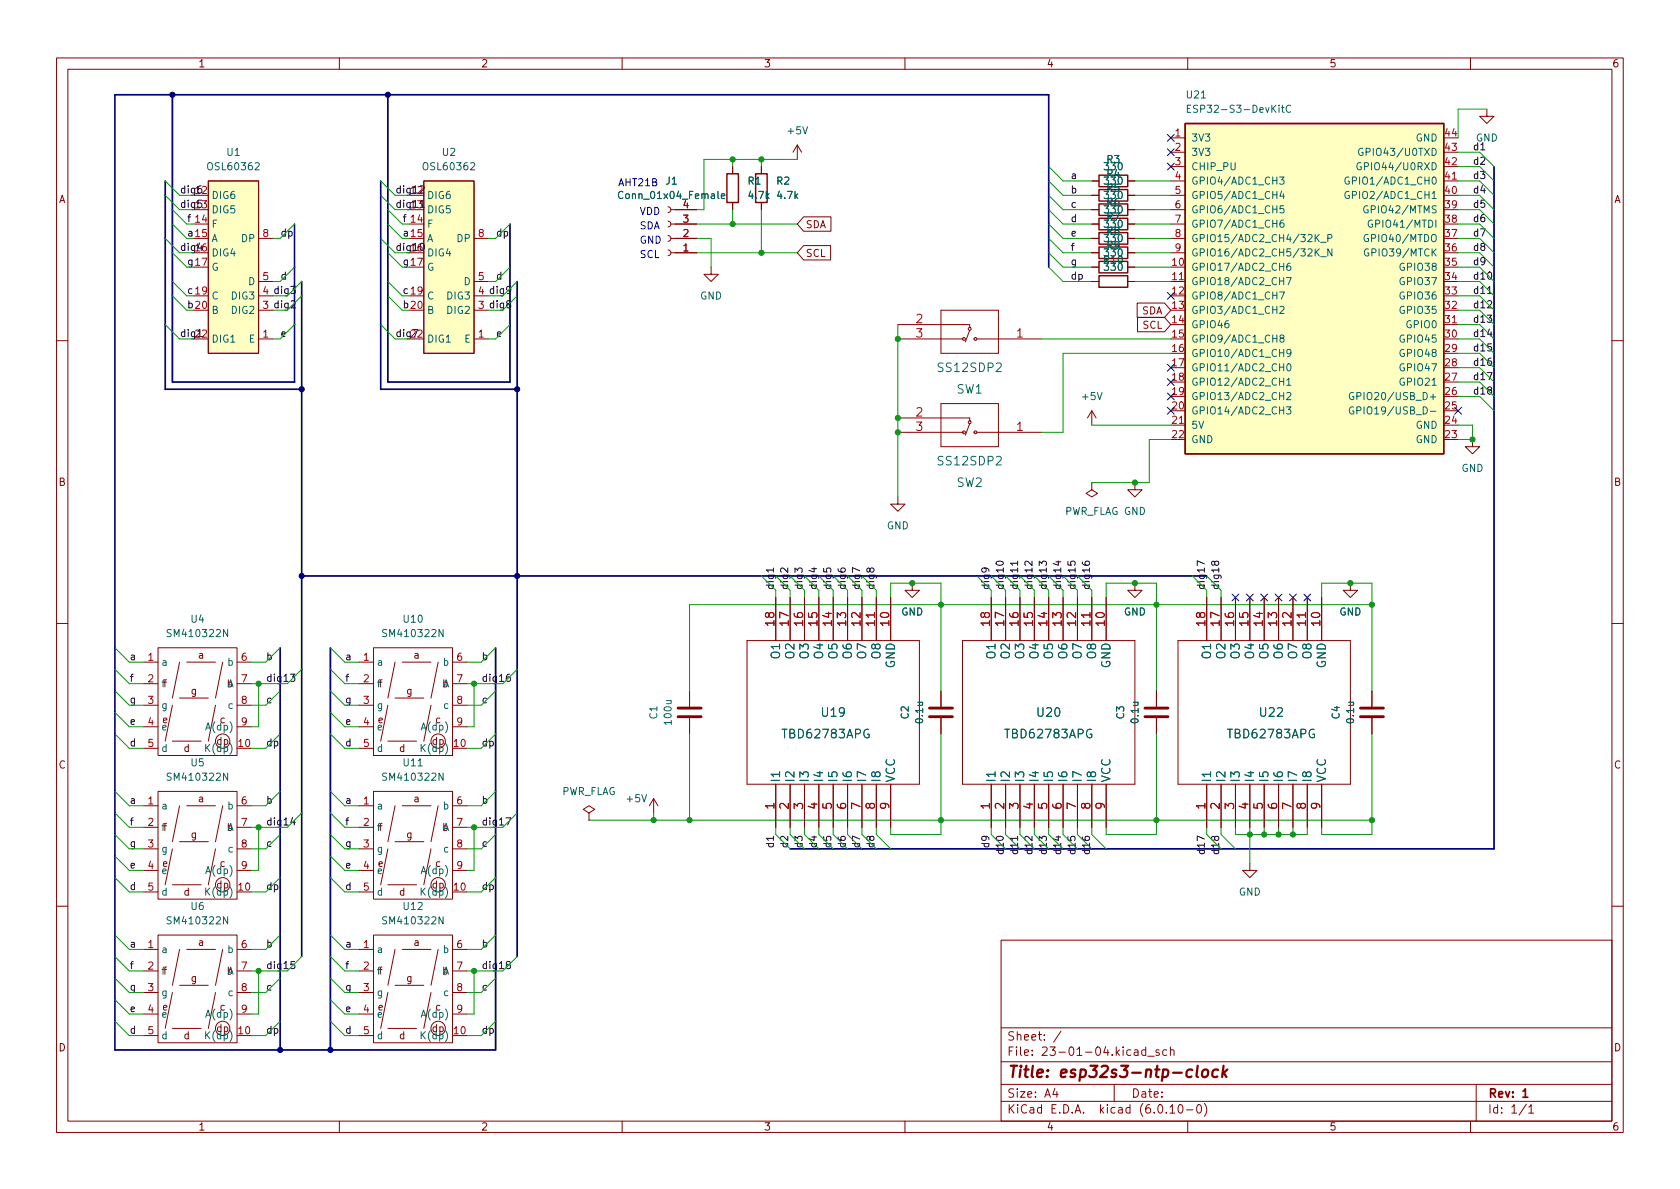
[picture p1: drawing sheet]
<svg xmlns="http://www.w3.org/2000/svg" width="297mm" height="210mm" viewBox="0 0 297 210" stroke-linecap="round" stroke-linejoin="round" font-family="sans-serif">
<defs><g id="words">
<text font-size="2.8" fill="#840000" x="178" y="190.6">Title: esp32s3-ntp-clock</text>
<g font-size="2.1" fill="#a90000">
<text x="162" y="57.1">2</text>
<text x="162" y="59.7">3</text>
<text x="179.8" y="59.7">1</text>
<text x="162" y="73.7">2</text>
<text x="162" y="76.2">3</text>
<text x="179.8" y="76.2">1</text>
<text x="136.9" y="110.6" transform="rotate(-90 136.9 110.6)">18</text>
<text x="139.4" y="110.6" transform="rotate(-90 139.4 110.6)">17</text>
<text x="142" y="110.6" transform="rotate(-90 142 110.6)">16</text>
<text x="144.5" y="110.6" transform="rotate(-90 144.5 110.6)">15</text>
<text x="147.1" y="110.6" transform="rotate(-90 147.1 110.6)">14</text>
<text x="149.6" y="110.6" transform="rotate(-90 149.6 110.6)">13</text>
<text x="152.1" y="110.6" transform="rotate(-90 152.1 110.6)">12</text>
<text x="154.7" y="110.6" transform="rotate(-90 154.7 110.6)">11</text>
<text x="157.2" y="110.6" transform="rotate(-90 157.2 110.6)">10</text>
<text x="175" y="110.6" transform="rotate(-90 175 110.6)">18</text>
<text x="177.5" y="110.6" transform="rotate(-90 177.5 110.6)">17</text>
<text x="180.1" y="110.6" transform="rotate(-90 180.1 110.6)">16</text>
<text x="182.6" y="110.6" transform="rotate(-90 182.6 110.6)">15</text>
<text x="185.2" y="110.6" transform="rotate(-90 185.2 110.6)">14</text>
<text x="187.7" y="110.6" transform="rotate(-90 187.7 110.6)">13</text>
<text x="190.2" y="110.6" transform="rotate(-90 190.2 110.6)">12</text>
<text x="192.8" y="110.6" transform="rotate(-90 192.8 110.6)">11</text>
<text x="195.3" y="110.6" transform="rotate(-90 195.3 110.6)">10</text>
<text x="213.1" y="110.6" transform="rotate(-90 213.1 110.6)">18</text>
<text x="215.6" y="110.6" transform="rotate(-90 215.6 110.6)">17</text>
<text x="218.2" y="110.6" transform="rotate(-90 218.2 110.6)">16</text>
<text x="220.7" y="110.6" transform="rotate(-90 220.7 110.6)">15</text>
<text x="223.3" y="110.6" transform="rotate(-90 223.3 110.6)">14</text>
<text x="225.8" y="110.6" transform="rotate(-90 225.8 110.6)">13</text>
<text x="228.3" y="110.6" transform="rotate(-90 228.3 110.6)">12</text>
<text x="230.9" y="110.6" transform="rotate(-90 230.9 110.6)">11</text>
<text x="233.4" y="110.6" transform="rotate(-90 233.4 110.6)">10</text>
<text x="136.9" y="143.1" transform="rotate(-90 136.9 143.1)">1</text>
<text x="139.4" y="143.1" transform="rotate(-90 139.4 143.1)">2</text>
<text x="142" y="143.1" transform="rotate(-90 142 143.1)">3</text>
<text x="144.5" y="143.1" transform="rotate(-90 144.5 143.1)">4</text>
<text x="147.1" y="143.1" transform="rotate(-90 147.1 143.1)">5</text>
<text x="149.6" y="143.1" transform="rotate(-90 149.6 143.1)">6</text>
<text x="152.1" y="143.1" transform="rotate(-90 152.1 143.1)">7</text>
<text x="154.7" y="143.1" transform="rotate(-90 154.7 143.1)">8</text>
<text x="157.2" y="143.1" transform="rotate(-90 157.2 143.1)">9</text>
<text x="175" y="143.1" transform="rotate(-90 175 143.1)">1</text>
<text x="177.5" y="143.1" transform="rotate(-90 177.5 143.1)">2</text>
<text x="180.1" y="143.1" transform="rotate(-90 180.1 143.1)">3</text>
<text x="182.6" y="143.1" transform="rotate(-90 182.6 143.1)">4</text>
<text x="185.2" y="143.1" transform="rotate(-90 185.2 143.1)">5</text>
<text x="187.7" y="143.1" transform="rotate(-90 187.7 143.1)">6</text>
<text x="190.2" y="143.1" transform="rotate(-90 190.2 143.1)">7</text>
<text x="192.8" y="143.1" transform="rotate(-90 192.8 143.1)">8</text>
<text x="195.3" y="143.1" transform="rotate(-90 195.3 143.1)">9</text>
<text x="213.1" y="143.1" transform="rotate(-90 213.1 143.1)">1</text>
<text x="215.6" y="143.1" transform="rotate(-90 215.6 143.1)">2</text>
<text x="218.2" y="143.1" transform="rotate(-90 218.2 143.1)">3</text>
<text x="220.7" y="143.1" transform="rotate(-90 220.7 143.1)">4</text>
<text x="223.3" y="143.1" transform="rotate(-90 223.3 143.1)">5</text>
<text x="225.8" y="143.1" transform="rotate(-90 225.8 143.1)">6</text>
<text x="228.3" y="143.1" transform="rotate(-90 228.3 143.1)">7</text>
<text x="230.9" y="143.1" transform="rotate(-90 230.9 143.1)">8</text>
<text x="233.4" y="143.1" transform="rotate(-90 233.4 143.1)">9</text>
</g>
<g font-size="2.1" fill="#006464">
<text x="166.1" y="65.8">SS12SDP2</text>
<text x="169.2" y="69.6">SW1</text>
<text x="166.1" y="82.3">SS12SDP2</text>
<text x="169.2" y="86.1">SW2</text>
<text x="137.9" y="116.3" transform="rotate(-90 137.9 116.3)">O1</text>
<text x="140.4" y="116.3" transform="rotate(-90 140.4 116.3)">O2</text>
<text x="143" y="116.3" transform="rotate(-90 143 116.3)">O3</text>
<text x="145.5" y="116.3" transform="rotate(-90 145.5 116.3)">O4</text>
<text x="148.1" y="116.3" transform="rotate(-90 148.1 116.3)">O5</text>
<text x="150.6" y="116.3" transform="rotate(-90 150.6 116.3)">O6</text>
<text x="153.1" y="116.3" transform="rotate(-90 153.1 116.3)">O7</text>
<text x="155.7" y="116.3" transform="rotate(-90 155.7 116.3)">O8</text>
<text x="158.2" y="118.2" transform="rotate(-90 158.2 118.2)">GND</text>
<text x="176" y="116.3" transform="rotate(-90 176 116.3)">O1</text>
<text x="178.5" y="116.3" transform="rotate(-90 178.5 116.3)">O2</text>
<text x="181.1" y="116.3" transform="rotate(-90 181.1 116.3)">O3</text>
<text x="183.6" y="116.3" transform="rotate(-90 183.6 116.3)">O4</text>
<text x="186.2" y="116.3" transform="rotate(-90 186.2 116.3)">O5</text>
<text x="188.7" y="116.3" transform="rotate(-90 188.7 116.3)">O6</text>
<text x="191.2" y="116.3" transform="rotate(-90 191.2 116.3)">O7</text>
<text x="193.8" y="116.3" transform="rotate(-90 193.8 116.3)">O8</text>
<text x="196.3" y="118.2" transform="rotate(-90 196.3 118.2)">GND</text>
<text x="214.1" y="116.3" transform="rotate(-90 214.1 116.3)">O1</text>
<text x="216.6" y="116.3" transform="rotate(-90 216.6 116.3)">O2</text>
<text x="219.2" y="116.3" transform="rotate(-90 219.2 116.3)">O3</text>
<text x="221.7" y="116.3" transform="rotate(-90 221.7 116.3)">O4</text>
<text x="224.3" y="116.3" transform="rotate(-90 224.3 116.3)">O5</text>
<text x="226.8" y="116.3" transform="rotate(-90 226.8 116.3)">O6</text>
<text x="229.3" y="116.3" transform="rotate(-90 229.3 116.3)">O7</text>
<text x="231.9" y="116.3" transform="rotate(-90 231.9 116.3)">O8</text>
<text x="234.4" y="118.2" transform="rotate(-90 234.4 118.2)">GND</text>
<text x="138.6" y="130.6">TBD62783APG</text>
<text x="145.4" y="126.7">U19</text>
<text x="178" y="130.6">TBD62783APG</text>
<text x="183.5" y="126.7">U20</text>
<text x="217.4" y="130.6">TBD62783APG</text>
<text x="222.8" y="126.7">U22</text>
<text x="137.9" y="138.4" transform="rotate(-90 137.9 138.4)">I1</text>
<text x="140.4" y="138.4" transform="rotate(-90 140.4 138.4)">I2</text>
<text x="143" y="138.4" transform="rotate(-90 143 138.4)">I3</text>
<text x="145.5" y="138.4" transform="rotate(-90 145.5 138.4)">I4</text>
<text x="148.1" y="138.4" transform="rotate(-90 148.1 138.4)">I5</text>
<text x="150.6" y="138.4" transform="rotate(-90 150.6 138.4)">I6</text>
<text x="153.1" y="138.4" transform="rotate(-90 153.1 138.4)">I7</text>
<text x="155.7" y="138.4" transform="rotate(-90 155.7 138.4)">I8</text>
<text x="158.2" y="138.4" transform="rotate(-90 158.2 138.4)">VCC</text>
<text x="176" y="138.4" transform="rotate(-90 176 138.4)">I1</text>
<text x="178.5" y="138.4" transform="rotate(-90 178.5 138.4)">I2</text>
<text x="181.1" y="138.4" transform="rotate(-90 181.1 138.4)">I3</text>
<text x="183.6" y="138.4" transform="rotate(-90 183.6 138.4)">I4</text>
<text x="186.2" y="138.4" transform="rotate(-90 186.2 138.4)">I5</text>
<text x="188.7" y="138.4" transform="rotate(-90 188.7 138.4)">I6</text>
<text x="191.2" y="138.4" transform="rotate(-90 191.2 138.4)">I7</text>
<text x="193.8" y="138.4" transform="rotate(-90 193.8 138.4)">I8</text>
<text x="196.3" y="138.4" transform="rotate(-90 196.3 138.4)">VCC</text>
<text x="214.1" y="138.4" transform="rotate(-90 214.1 138.4)">I1</text>
<text x="216.6" y="138.4" transform="rotate(-90 216.6 138.4)">I2</text>
<text x="219.2" y="138.4" transform="rotate(-90 219.2 138.4)">I3</text>
<text x="221.7" y="138.4" transform="rotate(-90 221.7 138.4)">I4</text>
<text x="224.3" y="138.4" transform="rotate(-90 224.3 138.4)">I5</text>
<text x="226.8" y="138.4" transform="rotate(-90 226.8 138.4)">I6</text>
<text x="229.3" y="138.4" transform="rotate(-90 229.3 138.4)">I7</text>
<text x="231.9" y="138.4" transform="rotate(-90 231.9 138.4)">I8</text>
<text x="234.4" y="138.4" transform="rotate(-90 234.4 138.4)">VCC</text>
</g>
<g font-size="2.1" fill="#840000">
<text x="178" y="184">Sheet: /</text>
<text x="178" y="186.7">File: 23-01-04.kicad_sch</text>
<text x="178" y="196.9">KiCad E.D.A. kicad (6.0.10-0)</text>
<text x="178" y="194.1">Size: A4</text>
<text x="200" y="194.1">Date:</text>
<text x="263" y="194.1">Rev: 1</text>
<text x="263" y="196.9">Id: 1/1</text>
</g>
<g font-size="1.8" fill="#840000">
<text x="35" y="11.9">1</text>
<text x="85" y="11.9">2</text>
<text x="135" y="11.9">3</text>
<text x="185" y="11.9">4</text>
<text x="235" y="11.9">5</text>
<text x="285" y="11.9">6</text>
<text x="10.3" y="35.9">A</text>
<text x="285.3" y="35.9">A</text>
<text x="142.4" y="40.3">SDA</text>
<text x="142.4" y="45.4">SCL</text>
<text x="201.8" y="55.6">SDA</text>
<text x="202" y="58.1">SCL</text>
<text x="10.3" y="85.9">B</text>
<text x="285.3" y="85.9">B</text>
<text x="35.1" y="116.5">a</text>
<text x="73.2" y="116.5">a</text>
<text x="33.7" y="122.8">g</text>
<text x="71.8" y="122.8">g</text>
<text x="28.7" y="127.9">e</text>
<text x="38.3" y="131.7">dp</text>
<text x="38.9" y="127.9">c</text>
<text x="66.8" y="127.9">e</text>
<text x="76.4" y="131.7">dp</text>
<text x="77" y="127.9">c</text>
<text x="10.3" y="135.9">C</text>
<text x="32.5" y="133">d</text>
<text x="70.6" y="133">d</text>
<text x="285.3" y="135.9">C</text>
<text x="35.1" y="141.9">a</text>
<text x="73.2" y="141.9">a</text>
<text x="33.7" y="148.2">g</text>
<text x="71.8" y="148.2">g</text>
<text x="28.7" y="153.3">e</text>
<text x="38.9" y="153.3">c</text>
<text x="66.8" y="153.3">e</text>
<text x="77" y="153.3">c</text>
<text x="32.5" y="158.4">d</text>
<text x="38.3" y="157.1">dp</text>
<text x="70.6" y="158.4">d</text>
<text x="76.4" y="157.1">dp</text>
<text x="35.1" y="167.3">a</text>
<text x="73.2" y="167.3">a</text>
<text x="33.7" y="173.6">g</text>
<text x="71.8" y="173.6">g</text>
<text x="28.7" y="178.7">e</text>
<text x="38.9" y="178.7">c</text>
<text x="66.8" y="178.7">e</text>
<text x="77" y="178.7">c</text>
<text x="10.3" y="185.9">D</text>
<text x="32.5" y="183.8">d</text>
<text x="38.3" y="182.5">dp</text>
<text x="70.6" y="183.8">d</text>
<text x="76.4" y="182.5">dp</text>
<text x="285.3" y="185.9">D</text>
<text x="35" y="199.9">1</text>
<text x="85" y="199.9">2</text>
<text x="135" y="199.9">3</text>
<text x="185" y="199.9">4</text>
<text x="235" y="199.9">5</text>
<text x="285" y="199.9">6</text>
</g>
<g font-size="1.8" fill="#006464">
<text x="209.9" y="17.4">U21</text>
<text x="139.4" y="23.7">+5V</text>
<text x="211.2" y="19.9">ESP32-S3-DevKitC</text>
<text x="40.1" y="27.6">U1</text>
<text x="78.2" y="27.6">U2</text>
<text x="195.7" y="28.8">R3</text>
<text x="210.6" y="27.6">3V3</text>
<text x="210.6" y="25">3V3</text>
<text x="241.6" y="27.6">GPIO43/U0TXD</text>
<text x="250.3" y="25">GND</text>
<text x="260.9" y="25">GND</text>
<text x="37" y="30.1">OSL60362</text>
<text x="37.3" y="35.2">DIG6</text>
<text x="75.1" y="30.1">OSL60362</text>
<text x="75.4" y="35.2">DIG6</text>
<text x="110" y="35.2">Conn_01x04_Female</text>
<text x="117.8" y="32.6">J1</text>
<text x="132.3" y="32.6">R1</text>
<text x="132.5" y="35.2">4.7k</text>
<text x="137.3" y="32.6">R2</text>
<text x="137.5" y="35.2">4.7k</text>
<text x="195.4" y="30.1">330</text>
<text x="195.4" y="35.2">330</text>
<text x="195.4" y="32.6">330</text>
<text x="195.7" y="33.9">R5</text>
<text x="195.7" y="31.4">R4</text>
<text x="210.6" y="30.1">CHIP_PU</text>
<text x="210.6" y="32.6">GPIO4/ADC1_CH3</text>
<text x="210.6" y="35.2">GPIO5/ADC1_CH4</text>
<text x="239" y="35.2">GPIO2/ADC1_CH1</text>
<text x="239" y="32.6">GPIO1/ADC1_CH0</text>
<text x="241.4" y="30.1">GPIO44/U0RXD</text>
<text x="37.3" y="37.7">DIG5</text>
<text x="37.3" y="40.3">F</text>
<text x="75.4" y="37.7">DIG5</text>
<text x="75.4" y="40.3">F</text>
<text x="195.4" y="37.7">330</text>
<text x="195.4" y="40.3">330</text>
<text x="195.7" y="36.4">R6</text>
<text x="195.7" y="39">R7</text>
<text x="195.7" y="41.5">R8</text>
<text x="210.6" y="37.7">GPIO6/ADC1_CH5</text>
<text x="210.6" y="40.3">GPIO7/ADC1_CH6</text>
<text x="242.2" y="37.7">GPIO42/MTMS</text>
<text x="243" y="40.3">GPIO41/MTDI</text>
<text x="37.3" y="42.8">A</text>
<text x="37.3" y="45.3">DIG4</text>
<text x="37.3" y="47.9">G</text>
<text x="42.8" y="42.8">DP</text>
<text x="75.4" y="42.8">A</text>
<text x="75.4" y="45.3">DIG4</text>
<text x="75.4" y="47.9">G</text>
<text x="80.9" y="42.8">DP</text>
<text x="195.2" y="46.6">R10</text>
<text x="195.4" y="47.9">330</text>
<text x="195.4" y="42.8">330</text>
<text x="195.4" y="45.3">330</text>
<text x="195.7" y="44.1">R9</text>
<text x="210.6" y="47.9">GPIO17/ADC2_CH6</text>
<text x="210.6" y="42.8">GPIO15/ADC2_CH4/32K_P</text>
<text x="210.6" y="45.3">GPIO16/ADC2_CH5/32K_N</text>
<text x="242.2" y="42.8">GPIO40/MTDO</text>
<text x="242.3" y="45.3">GPIO39/MTCK</text>
<text x="247.9" y="47.9">GPIO38</text>
<text x="37.3" y="53">C</text>
<text x="41.1" y="53">DIG3</text>
<text x="43.9" y="50.4">D</text>
<text x="75.4" y="53">C</text>
<text x="79.2" y="53">DIG3</text>
<text x="82" y="50.4">D</text>
<text x="123.8" y="53">GND</text>
<text x="210.6" y="50.4">GPIO18/ADC2_CH7</text>
<text x="210.6" y="53">GPIO8/ADC1_CH7</text>
<text x="247.9" y="53">GPIO36</text>
<text x="247.9" y="50.4">GPIO37</text>
<text x="37.3" y="55.5">B</text>
<text x="41.1" y="55.5">DIG2</text>
<text x="75.4" y="55.5">B</text>
<text x="79.2" y="55.5">DIG2</text>
<text x="210.6" y="58">GPIO46</text>
<text x="210.6" y="55.5">GPIO3/ADC1_CH2</text>
<text x="247.9" y="55.5">GPIO35</text>
<text x="248.8" y="58">GPIO0</text>
<text x="37.3" y="60.6">DIG1</text>
<text x="44" y="60.6">E</text>
<text x="75.4" y="60.6">DIG1</text>
<text x="82.1" y="60.6">E</text>
<text x="210.6" y="60.6">GPIO9/ADC1_CH8</text>
<text x="210.6" y="63.1">GPIO10/ADC1_CH9</text>
<text x="210.6" y="65.7">GPIO11/ADC2_CH0</text>
<text x="247.9" y="65.7">GPIO47</text>
<text x="247.9" y="63.1">GPIO48</text>
<text x="247.9" y="60.6">GPIO45</text>
<text x="191.4" y="70.7">+5V</text>
<text x="210.6" y="70.7">GPIO13/ADC2_CH2</text>
<text x="210.6" y="68.2">GPIO12/ADC2_CH1</text>
<text x="240.3" y="70.7">GPIO20/USB_D+</text>
<text x="247.9" y="68.2">GPIO21</text>
<text x="210.6" y="73.3">GPIO14/ADC2_CH3</text>
<text x="210.6" y="75.8">5V</text>
<text x="240.8" y="73.3">GPIO19/USB_D-</text>
<text x="250.3" y="75.8">GND</text>
<text x="210.6" y="78.4">GND</text>
<text x="250.3" y="78.4">GND</text>
<text x="258.4" y="83.4">GND</text>
<text x="156.8" y="93.6">GND</text>
<text x="188.1" y="91.1">PWR_FLAG GND</text>
<text x="30" y="112.6">SM410322N</text>
<text x="33.8" y="110.1">U4</text>
<text x="68.1" y="112.6">SM410322N</text>
<text x="71.4" y="110.1">U10</text>
<text x="159.3" y="108.8">GND</text>
<text x="198.7" y="108.8">GND</text>
<text x="236.8" y="108.8">GND</text>
<text x="28.4" y="117.7">a</text>
<text x="40.3" y="117.7">b</text>
<text x="66.5" y="117.7">a</text>
<text x="78.4" y="117.7">b</text>
<text x="28.4" y="121.5">ff</text>
<text x="28.4" y="125.3">g</text>
<text x="40.1" y="121.5">b</text>
<text x="40.4" y="125.3">c</text>
<text x="66.5" y="121.5">ff</text>
<text x="66.5" y="125.3">g</text>
<text x="78.2" y="121.5">b</text>
<text x="78.5" y="125.3">c</text>
<text x="28.4" y="129.2">e</text>
<text x="36.8" y="129.2">A(dp)</text>
<text x="66.5" y="129.2">e</text>
<text x="74.9" y="129.2">A(dp)</text>
<text x="116.2" y="127.1" transform="rotate(-90 116.2 127.1)">C1</text>
<text x="118.7" y="128" transform="rotate(-90 118.7 128)">100u</text>
<text x="160.7" y="127.1" transform="rotate(-90 160.7 127.1)">C2</text>
<text x="163.2" y="127.7" transform="rotate(-90 163.2 127.7)">0.1u</text>
<text x="198.8" y="127.1" transform="rotate(-90 198.8 127.1)">C3</text>
<text x="201.3" y="127.7" transform="rotate(-90 201.3 127.7)">0.1u</text>
<text x="236.9" y="127.1" transform="rotate(-90 236.9 127.1)">C4</text>
<text x="239.4" y="127.7" transform="rotate(-90 239.4 127.7)">0.1u</text>
<text x="28.4" y="133">d</text>
<text x="33.8" y="135.5">U5</text>
<text x="36.8" y="133">K(dp)</text>
<text x="66.5" y="133">d</text>
<text x="71.4" y="135.5">U11</text>
<text x="74.9" y="133">K(dp)</text>
<text x="28.4" y="143.1">a</text>
<text x="30" y="138">SM410322N</text>
<text x="40.3" y="143.1">b</text>
<text x="66.5" y="143.1">a</text>
<text x="68.1" y="138">SM410322N</text>
<text x="78.4" y="143.1">b</text>
<text x="99.2" y="140.6">PWR_FLAG</text>
<text x="110.9" y="141.9">+5V</text>
<text x="28.4" y="146.9">ff</text>
<text x="40.1" y="146.9">b</text>
<text x="66.5" y="146.9">ff</text>
<text x="78.2" y="146.9">b</text>
<text x="28.4" y="150.7">g</text>
<text x="28.4" y="154.6">e</text>
<text x="36.8" y="154.6">A(dp)</text>
<text x="40.4" y="150.7">c</text>
<text x="66.5" y="150.7">g</text>
<text x="66.5" y="154.6">e</text>
<text x="74.9" y="154.6">A(dp)</text>
<text x="78.5" y="150.7">c</text>
<text x="28.4" y="158.4">d</text>
<text x="33.8" y="160.9">U6</text>
<text x="36.8" y="158.4">K(dp)</text>
<text x="66.5" y="158.4">d</text>
<text x="71.4" y="160.9">U12</text>
<text x="74.9" y="158.4">K(dp)</text>
<text x="219" y="158.4">GND</text>
<text x="30" y="163.4">SM410322N</text>
<text x="68.1" y="163.4">SM410322N</text>
<text x="28.4" y="168.5">a</text>
<text x="28.4" y="172.3">ff</text>
<text x="40.1" y="172.3">b</text>
<text x="40.3" y="168.5">b</text>
<text x="66.5" y="168.5">a</text>
<text x="66.5" y="172.3">ff</text>
<text x="78.2" y="172.3">b</text>
<text x="78.4" y="168.5">b</text>
<text x="28.4" y="176.1">g</text>
<text x="28.4" y="180">e</text>
<text x="36.8" y="180">A(dp)</text>
<text x="40.4" y="176.1">c</text>
<text x="66.5" y="176.1">g</text>
<text x="66.5" y="180">e</text>
<text x="74.9" y="180">A(dp)</text>
<text x="78.5" y="176.1">c</text>
<text x="28.4" y="183.8">d</text>
<text x="36.8" y="183.8">K(dp)</text>
<text x="66.5" y="183.8">d</text>
<text x="74.9" y="183.8">K(dp)</text>
</g>
<g font-size="1.8" fill="#a90000">
<text x="207.8" y="26.7">2</text>
<text x="207.8" y="24.1">1</text>
<text x="207.8" y="29.2">3</text>
<text x="255.6" y="29.2">42</text>
<text x="255.6" y="26.7">43</text>
<text x="255.6" y="24.1">44</text>
<text x="207.8" y="31.7">4</text>
<text x="207.8" y="34.3">5</text>
<text x="255.6" y="34.3">40</text>
<text x="255.6" y="31.7">41</text>
<text x="46.5" y="41.9">8</text>
<text x="84.6" y="41.9">8</text>
<text x="120.8" y="41.9">2</text>
<text x="120.8" y="39.4">3</text>
<text x="120.8" y="36.8">4</text>
<text x="207.8" y="36.8">6</text>
<text x="207.8" y="39.4">7</text>
<text x="207.8" y="41.9">8</text>
<text x="255.6" y="36.8">39</text>
<text x="255.6" y="41.9">37</text>
<text x="255.6" y="39.4">38</text>
<text x="120.8" y="44.4">1</text>
<text x="207.3" y="47">10</text>
<text x="207.8" y="44.4">9</text>
<text x="255.6" y="47">35</text>
<text x="255.6" y="44.4">36</text>
<text x="46.5" y="49.5">5</text>
<text x="84.6" y="49.5">5</text>
<text x="207.3" y="49.5">11</text>
<text x="207.3" y="52.1">12</text>
<text x="255.6" y="52.1">33</text>
<text x="255.6" y="49.5">34</text>
<text x="46.5" y="59.7">1</text>
<text x="84.6" y="59.7">1</text>
<text x="207.3" y="57.1">14</text>
<text x="207.3" y="54.6">13</text>
<text x="207.3" y="59.7">15</text>
<text x="255.6" y="59.7">30</text>
<text x="255.6" y="57.1">31</text>
<text x="255.6" y="54.6">32</text>
<text x="207.3" y="62.2">16</text>
<text x="207.3" y="64.8">17</text>
<text x="255.6" y="64.8">28</text>
<text x="255.6" y="62.2">29</text>
<text x="207.3" y="69.8">19</text>
<text x="207.3" y="67.3">18</text>
<text x="255.6" y="69.8">26</text>
<text x="255.6" y="67.3">27</text>
<text x="207.3" y="72.4">20</text>
<text x="207.3" y="74.9">21</text>
<text x="207.3" y="77.5">22</text>
<text x="255.6" y="77.5">23</text>
<text x="255.6" y="74.9">24</text>
<text x="255.6" y="72.4">25</text>
<text x="26.2" y="116.8">1</text>
<text x="42.7" y="116.8">6</text>
<text x="64.3" y="116.8">1</text>
<text x="80.8" y="116.8">6</text>
<text x="26.2" y="120.6">2</text>
<text x="26.2" y="124.5">3</text>
<text x="42.7" y="120.6">7</text>
<text x="42.7" y="124.5">8</text>
<text x="64.3" y="120.6">2</text>
<text x="64.3" y="124.5">3</text>
<text x="80.8" y="120.6">7</text>
<text x="80.8" y="124.5">8</text>
<text x="26.2" y="128.3">4</text>
<text x="42.7" y="128.3">9</text>
<text x="64.3" y="128.3">4</text>
<text x="80.8" y="128.3">9</text>
<text x="26.2" y="132.1">5</text>
<text x="42.2" y="132.1">10</text>
<text x="64.3" y="132.1">5</text>
<text x="80.3" y="132.1">10</text>
<text x="26.2" y="142.2">1</text>
<text x="42.7" y="142.2">6</text>
<text x="64.3" y="142.2">1</text>
<text x="80.8" y="142.2">6</text>
<text x="26.2" y="146">2</text>
<text x="26.2" y="149.9">3</text>
<text x="42.7" y="146">7</text>
<text x="42.7" y="149.9">8</text>
<text x="64.3" y="146">2</text>
<text x="64.3" y="149.9">3</text>
<text x="80.8" y="146">7</text>
<text x="80.8" y="149.9">8</text>
<text x="26.2" y="153.7">4</text>
<text x="42.7" y="153.7">9</text>
<text x="64.3" y="153.7">4</text>
<text x="80.8" y="153.7">9</text>
<text x="26.2" y="157.5">5</text>
<text x="42.2" y="157.5">10</text>
<text x="64.3" y="157.5">5</text>
<text x="80.3" y="157.5">10</text>
<text x="26.2" y="167.6">1</text>
<text x="42.7" y="167.6">6</text>
<text x="64.3" y="167.6">1</text>
<text x="80.8" y="167.6">6</text>
<text x="26.2" y="171.4">2</text>
<text x="42.7" y="171.4">7</text>
<text x="64.3" y="171.4">2</text>
<text x="80.8" y="171.4">7</text>
<text x="26.2" y="175.3">3</text>
<text x="26.2" y="179.1">4</text>
<text x="42.7" y="175.3">8</text>
<text x="42.7" y="179.1">9</text>
<text x="64.3" y="175.3">3</text>
<text x="64.3" y="179.1">4</text>
<text x="80.8" y="175.3">8</text>
<text x="80.8" y="179.1">9</text>
<text x="26.2" y="182.9">5</text>
<text x="42.2" y="182.9">10</text>
<text x="64.3" y="182.9">5</text>
<text x="80.3" y="182.9">10</text>
</g>
<g font-size="1.8" fill="#0f0f0f">
<text x="260.3" y="26.6">d1</text>
<text x="260.3" y="29.1">d2</text>
<text x="72.7" y="34.3">12</text>
<text x="189.2" y="31.6">a</text>
<text x="189.2" y="34.2">b</text>
<text x="260.3" y="34.2">d4</text>
<text x="260.3" y="31.6">d3</text>
<text x="49.5" y="41.8">dp</text>
<text x="72.7" y="36.8">13</text>
<text x="87.6" y="41.8">dp</text>
<text x="189.2" y="39.3">d</text>
<text x="189.2" y="41.8">e</text>
<text x="189.2" y="36.7">c</text>
<text x="260.3" y="41.8">d7</text>
<text x="260.3" y="39.3">d6</text>
<text x="260.3" y="36.7">d5</text>
<text x="72.7" y="44.4">16</text>
<text x="189.2" y="46.9">g</text>
<text x="189.2" y="44.3">f</text>
<text x="260.3" y="46.9">d9</text>
<text x="260.3" y="44.3">d8</text>
<text x="49.5" y="49.4">d</text>
<text x="87.6" y="49.4">d</text>
<text x="189.2" y="49.4">dp</text>
<text x="260.3" y="49.4">d10</text>
<text x="260.3" y="52">d11</text>
<text x="49.5" y="59.6">e</text>
<text x="87.6" y="59.6">e</text>
<text x="260.3" y="54.5">d12</text>
<text x="260.3" y="57">d13</text>
<text x="260.3" y="59.6">d14</text>
<text x="260.3" y="62.1">d15</text>
<text x="260.3" y="64.7">d16</text>
<text x="260.3" y="69.7">d18</text>
<text x="260.3" y="67.2">d17</text>
<text x="136.8" y="104.4" transform="rotate(-90 136.8 104.4)">dig1</text>
<text x="139.4" y="104.4" transform="rotate(-90 139.4 104.4)">dig2</text>
<text x="141.9" y="104.4" transform="rotate(-90 141.9 104.4)">dig3</text>
<text x="144.4" y="104.4" transform="rotate(-90 144.4 104.4)">dig4</text>
<text x="147" y="104.4" transform="rotate(-90 147 104.4)">dig5</text>
<text x="149.5" y="104.4" transform="rotate(-90 149.5 104.4)">dig6</text>
<text x="152.1" y="104.4" transform="rotate(-90 152.1 104.4)">dig7</text>
<text x="154.6" y="104.4" transform="rotate(-90 154.6 104.4)">dig8</text>
<text x="174.9" y="104.4" transform="rotate(-90 174.9 104.4)">dig9</text>
<text x="177.5" y="104.4" transform="rotate(-90 177.5 104.4)">dig10</text>
<text x="180" y="104.4" transform="rotate(-90 180 104.4)">dig11</text>
<text x="182.5" y="104.4" transform="rotate(-90 182.5 104.4)">dig12</text>
<text x="185.1" y="104.4" transform="rotate(-90 185.1 104.4)">dig13</text>
<text x="187.6" y="104.4" transform="rotate(-90 187.6 104.4)">dig14</text>
<text x="190.2" y="104.4" transform="rotate(-90 190.2 104.4)">dig15</text>
<text x="192.7" y="104.4" transform="rotate(-90 192.7 104.4)">dig16</text>
<text x="213" y="104.4" transform="rotate(-90 213 104.4)">dig17</text>
<text x="215.6" y="104.4" transform="rotate(-90 215.6 104.4)">dig18</text>
<text x="22.9" y="116.7">a</text>
<text x="47" y="116.7">b</text>
<text x="61" y="116.7">a</text>
<text x="85.1" y="116.7">b</text>
<text x="22.9" y="124.4">g</text>
<text x="22.9" y="120.5">f</text>
<text x="47" y="124.4">c</text>
<text x="47" y="120.5">dig13</text>
<text x="61" y="124.4">g</text>
<text x="61" y="120.5">f</text>
<text x="85.1" y="120.5">dig16</text>
<text x="85.1" y="124.4">c</text>
<text x="22.9" y="132">d</text>
<text x="22.9" y="128.2">e</text>
<text x="47" y="132">dp</text>
<text x="61" y="128.2">e</text>
<text x="61" y="132">d</text>
<text x="85.1" y="132">dp</text>
<text x="22.9" y="142.1">a</text>
<text x="47" y="142.1">b</text>
<text x="61" y="142.1">a</text>
<text x="85.1" y="142.1">b</text>
<text x="22.9" y="145.9">f</text>
<text x="22.9" y="149.8">g</text>
<text x="47" y="149.8">c</text>
<text x="47" y="145.9">dig14</text>
<text x="61" y="145.9">f</text>
<text x="61" y="149.8">g</text>
<text x="85.1" y="149.8">c</text>
<text x="85.1" y="145.9">dig17</text>
<text x="136.8" y="149.6" transform="rotate(-90 136.8 149.6)">d1</text>
<text x="139.4" y="149.6" transform="rotate(-90 139.4 149.6)">d2</text>
<text x="141.9" y="149.6" transform="rotate(-90 141.9 149.6)">d3</text>
<text x="144.4" y="149.6" transform="rotate(-90 144.4 149.6)">d4</text>
<text x="147" y="149.6" transform="rotate(-90 147 149.6)">d5</text>
<text x="149.5" y="149.6" transform="rotate(-90 149.5 149.6)">d6</text>
<text x="152.1" y="149.6" transform="rotate(-90 152.1 149.6)">d7</text>
<text x="154.6" y="149.6" transform="rotate(-90 154.6 149.6)">d8</text>
<text x="174.9" y="149.6" transform="rotate(-90 174.9 149.6)">d9</text>
<text x="22.9" y="153.6">e</text>
<text x="61" y="153.6">e</text>
<text x="177.5" y="150.6" transform="rotate(-90 177.5 150.6)">d10</text>
<text x="180" y="150.6" transform="rotate(-90 180 150.6)">d11</text>
<text x="182.5" y="150.6" transform="rotate(-90 182.5 150.6)">d12</text>
<text x="185.1" y="150.6" transform="rotate(-90 185.1 150.6)">d13</text>
<text x="187.6" y="150.6" transform="rotate(-90 187.6 150.6)">d14</text>
<text x="190.2" y="150.6" transform="rotate(-90 190.2 150.6)">d15</text>
<text x="192.7" y="150.6" transform="rotate(-90 192.7 150.6)">d16</text>
<text x="213" y="150.6" transform="rotate(-90 213 150.6)">d17</text>
<text x="215.6" y="150.6" transform="rotate(-90 215.6 150.6)">d18</text>
<text x="22.9" y="157.4">d</text>
<text x="47" y="157.4">dp</text>
<text x="61" y="157.4">d</text>
<text x="85.1" y="157.4">dp</text>
<text x="22.9" y="167.5">a</text>
<text x="47" y="167.5">b</text>
<text x="61" y="167.5">a</text>
<text x="85.1" y="167.5">b</text>
<text x="22.9" y="171.3">f</text>
<text x="47" y="171.3">dig15</text>
<text x="61" y="171.3">f</text>
<text x="85.1" y="171.3">dig18</text>
<text x="22.9" y="175.2">g</text>
<text x="22.9" y="179">e</text>
<text x="47" y="175.2">c</text>
<text x="61" y="175.2">g</text>
<text x="61" y="179">e</text>
<text x="85.1" y="175.2">c</text>
<text x="22.9" y="182.8">d</text>
<text x="47" y="182.8">dp</text>
<text x="61" y="182.8">d</text>
<text x="85.1" y="182.8">dp</text>
</g>
<g font-size="1.8" fill="#009600">
<text x="31.7" y="34.2">dig612</text>
<text x="69.8" y="34.2">dig12</text>
<text x="31.7" y="36.7">dig513</text>
<text x="33" y="41.8">a 15</text>
<text x="33" y="39.3">f 14</text>
<text x="69.8" y="36.7">dig11</text>
<text x="71.1" y="41.8">a 15</text>
<text x="71.1" y="39.3">f 14</text>
<text x="31.7" y="44.3">dig416</text>
<text x="33" y="46.9">g 17</text>
<text x="69.8" y="44.3">dig10</text>
<text x="71.1" y="46.9">g 17</text>
<text x="33" y="52">c 19</text>
<text x="46.5" y="52.1">4 dig3</text>
<text x="71.1" y="52">c 19</text>
<text x="84.6" y="52.1">4 dig9</text>
<text x="31.7" y="59.6">dig122</text>
<text x="33" y="54.5">b 20</text>
<text x="46.5" y="54.6">3 dig2</text>
<text x="69.8" y="59.6">dig722</text>
<text x="71.1" y="54.5">b 20</text>
<text x="84.6" y="54.6">3 dig8</text>
</g>
<g font-size="1.8" fill="#0000c2">
<text x="109.2" y="32.9">AHT21B</text>
<text x="113" y="38">VDD</text>
<text x="113" y="40.5">SDA</text>
<text x="113" y="45.6">SCL</text>
<text x="113" y="43.1">GND</text>
</g>
</g></defs>
<g fill="none" stroke="#840000" stroke-width=".18">
<path d="M10 10.2h277v190.1h-277zM12 12.2h273v186.1h-273zM60 10.2v2M110 10.2v2M160 10.2v2M210 10.2v2M260 10.2v2M262.9 19.3v1.3h1.3l-1.3 1.2-1.3-1.2h1.3M36.8 32h8.9v30.5h-8.9zM74.9 32h8.9v30.5h-8.9zM118.1 36.6l.4 .1 .1 .4-.1 .3-.4 .2M118.1 39.1l.4 .2 .1 .3-.1 .4-.4 .1"/>
<path d="M118.6 37.1h4.6M118.6 39.6h4.6M129.5 29.5v1.2M129.5 35.8v1.3M134.6 29.5v1.2M134.6 35.8v1.3M141 25.6l-.8 1.3M141 25.6v2.6M141 25.6l.7 1.3M142.1 38.3h4.8v2.6h-4.8l-1.1-1.3zM193 32h1.3M193 34.5h1.3"/>
<path d="M193 37.1h1.3M193 39.6h1.3M199.4 32h1.3M199.4 34.5h1.3M199.4 37.1h1.3M199.4 39.6h1.3M207 26.9h2.5M207 32h2.5M207 24.4h2.5M207 29.5h2.5M207 34.5h2.5M207 37.1h2.5"/>
<path d="M207 39.6h2.5M255.3 32h2.5M45.7 49.8h2.6M45.7 42.2h2.6M45.7 59.9h2.6M45.7 54.9h2.6M45.7 52.3h2.6M83.8 49.8h2.6M83.8 42.2h2.6M83.8 59.9h2.6M83.8 54.9h2.6M83.8 52.3h2.6"/>
<path d="M118.1 41.7l.4 .1 .1 .4-.1 .3-.4 .2M118.1 44.2l.4 .1 .1 .4-.1 .4-.4 .1M118.6 42.2h4.6M118.6 44.7h4.6M125.7 47.2v1.3h1.3l-1.3 1.3-1.2-1.3h1.2M142.1 43.4h4.8v2.6h-4.8l-1.1-1.3zM158.7 57.4h12.7v.5M158.7 59.9h11.5M166.4 54.9h10.1v7.6h-10.1zM170.2 59.9h.1M171.4 57.9h.1M171.4 58.4l-.7 2"/>
<path d="M172.2 59.9h.1M172.7 59.9h11.4M193 49.8h1.3M193 42.2h1.3M193 44.7h1.3M193 47.2h1.3M199.4 49.8h1.3M199.4 42.2h1.3M199.4 44.7h1.3M199.4 47.2h1.3M201.1 53.6h4.8l1.1 1.3-1.1 1.2h-4.8zM201.1 56.1h4.8l1.1 1.3-1.1 1.3h-4.8z"/>
<path d="M207 49.8h2.5M207 42.2h2.5M207 44.7h2.5M255.3 57.4h2.5M10 60.2h2M158.7 73.9h12.7v.5M158.7 76.4h11.5M166.4 71.4h10.1v7.6h-10.1zM170.2 76.4h.1M171.4 74.4h.1M171.4 74.9l-.7 2.1M172.2 76.4h.1"/>
<path d="M172.7 76.4h11.4M193 72.6v2.6M193 72.6l-.7 1.3M193 72.6l.8 1.3M207 75.2h2.5M260.3 77.7v1.3h1.3l-1.3 1.3-1.2-1.3h1.2M285 60.2h2M158.7 87.9v1.2h1.3l-1.3 1.3-1.2-1.3h1.2M193 85.3v1.3l1.1 .6-1.1 .7-1-.7 1-.6M193 85.3h.1M200.7 85.3v1.3h1.2l-1.2 1.3-1.3-1.3h1.3M10 110.2h2"/>
<path d="M25.4 117.1h2.5M27.9 114.5h14v19.1h-14zM31.7 117.1l-1.2 6.3M33 117.1h5.1M39.4 117.1l-1.3 6.3M41.9 117.1h2.5M63.5 117.1h2.5M66 114.5h14v19.1h-14zM69.8 117.1l-1.2 6.3M71.1 117.1h5.1M77.5 117.1l-1.3 6.3M80 117.1h2.5"/>
<path d="M132.1 113.3h30.5v25.4h-30.5zM137.2 105.7v7.6M139.7 105.7v7.6M142.2 105.7v7.6M144.8 105.7v7.6M147.3 105.7v7.6M149.9 105.7v7.6M152.4 105.7v7.6M154.9 105.7v7.6M157.5 105.7v7.6M161.3 103.1v1.3h1.3l-1.3 1.3-1.3-1.3h1.3M170.2 113.3h30.5v25.4h-30.5z"/>
<path d="M175.3 105.7v7.6M177.8 105.7v7.6M180.3 105.7v7.6M182.9 105.7v7.6M185.4 105.7v7.6M188 105.7v7.6M190.5 105.7v7.6M193 105.7v7.6M195.6 105.7v7.6M200.7 103.1v1.3h1.2l-1.2 1.3-1.3-1.3h1.3M208.3 113.3h30.5v25.4h-30.5zM213.4 105.7v7.6"/>
<path d="M215.9 105.7v7.6M218.4 105.7v7.6M221 105.7v7.6M223.5 105.7v7.6M226.1 105.7v7.6M228.6 105.7v7.6M231.1 105.7v7.6M233.7 105.7v7.6M238.8 103.1v1.3h1.2l-1.2 1.3-1.3-1.3h1.3M285 110.2h2M25.4 120.9h2.5M25.4 124.7h2.5"/>
<path d="M25.4 128.5h2.5M25.4 132.3h2.5M27.9 139.9h14v19.1h-14zM30.5 131.1h5.1M30.5 124.7l-1.3 6.4M31.7 123.4h5.1M38.1 124.7l-1.3 6.4M41.9 120.9h2.5M41.9 124.7h2.5M41.9 128.5h2.5M63.5 120.9h2.5M63.5 124.7h2.5"/>
<path d="M63.5 128.5h2.5M63.5 132.3h2.5M66 139.9h14v19.1h-14zM68.6 124.7l-1.3 6.4M68.6 131.1h5.1M69.8 123.4h5.1M76.2 124.7l-1.3 6.4M80 120.9h2.5M80 124.7h2.5M80 128.5h2.5M121.9 122.2v2.8M121.9 127v2.8"/>
<path d="M137.2 138.7v7.6M139.7 138.7v7.6M142.2 138.7v7.6M144.8 138.7v7.6M147.3 138.7v7.6M149.9 138.7v7.6M152.4 138.7v7.6M154.9 138.7v7.6M157.5 138.7v7.6M166.4 122.2v2.8M166.4 127v2.8M175.3 138.7v7.6"/>
<path d="M177.8 138.7v7.6M180.3 138.7v7.6M182.9 138.7v7.6M185.4 138.7v7.6M188 138.7v7.6M190.5 138.7v7.6M193 138.7v7.6M195.6 138.7v7.6M204.5 122.2v2.8M204.5 127v2.8M213.4 138.7v7.6M215.9 138.7v7.6"/>
<path d="M218.4 138.7v7.6M221 138.7v7.6M223.5 138.7v7.6M226.1 138.7v7.6M228.6 138.7v7.6M231.1 138.7v7.6M233.7 138.7v7.6M242.6 122.2v2.8M242.6 127v2.8M25.4 142.5h2.5M25.4 146.3h2.5M25.4 150.1h2.5"/>
<path d="M25.4 153.9h2.5M25.4 157.7h2.5M30.5 156.5h5.1M30.5 150.1l-1.3 6.4M31.7 148.8h5.1M31.7 142.5l-1.2 6.3M33 142.5h5.1M38.1 150.1l-1.3 6.4M39.4 142.5l-1.3 6.3M41.9 142.5h2.5M41.9 146.3h2.5M41.9 150.1h2.5"/>
<path d="M41.9 153.9h2.5M63.5 142.5h2.5M63.5 146.3h2.5M63.5 150.1h2.5M63.5 153.9h2.5M63.5 157.7h2.5M68.6 150.1l-1.3 6.4M68.6 156.5h5.1M69.8 142.5l-1.2 6.3M69.8 148.8h5.1M71.1 142.5h5.1M76.2 150.1l-1.3 6.4"/>
<path d="M77.5 142.5l-1.3 6.3M80 142.5h2.5M80 146.3h2.5M80 150.1h2.5M80 153.9h2.5M104.1 143.8l1.1-.7-1.1-.6-1 .6 1 .7v1.2M104.1 145h.1M115.6 141.2l-.8 1.3M115.6 141.2v2.6M115.6 141.2l.7 1.3M221 152.6v1.3h1.2l-1.2 1.3-1.3-1.3h1.3M10 160.2h2"/>
<path d="M25.4 167.9h2.5M25.4 171.7h2.5M25.4 175.5h2.5M25.4 179.3h2.5M27.9 165.3h14v19.1h-14zM30.5 175.5l-1.3 6.4M31.7 167.9l-1.2 6.3M31.7 174.2h5.1M33 167.9h5.1M38.1 175.5l-1.3 6.4M39.4 167.9l-1.3 6.3M41.9 167.9h2.5"/>
<path d="M41.9 171.7h2.5M41.9 175.5h2.5M41.9 179.3h2.5M63.5 167.9h2.5M63.5 171.7h2.5M63.5 175.5h2.5M63.5 179.3h2.5M66 165.3h14v19.1h-14zM68.6 175.5l-1.3 6.4M69.8 174.2h5.1M69.8 167.9l-1.2 6.3M71.1 167.9h5.1"/>
<path d="M76.2 175.5l-1.3 6.4M77.5 167.9l-1.3 6.3M80 167.9h2.5M80 171.7h2.5M80 175.5h2.5M80 179.3h2.5M177 166.3h108v32h-108zM285 160.2h2M25.4 183.1h2.5M30.5 181.9h5.1M60 198.3v2M63.5 183.1h2.5"/>
<path d="M68.6 181.9h5.1M110 198.3v2M160 198.3v2M177 194.8h108M177 191.8h108M177 187.8h108M177 181.8h108M186.5 192.5l-.4 1h1M186.9 193v1M187.6 182.4l-1.3 1.9M197 191.8v3M202.6 185.7l-.5-.1-.2 .3v.4l.1 .3h.6"/>
<path d="M202.6 185.1v1.5M202.9 186.8h1.2M204.9 185.7l-.3-.1-.2 .2v.3l.5 .1v.4h-.5M206.3 185.7l-.4-.1-.3 .3v.4l.1 .3h.6M206.9 195.8l.4-.5v1.5M206.9 196.8h.8M206.9 185.8l.2-.2 .4 .1 .1 .9M206.9 185.1v1.5M208.5 195.4l.1-.1a.81 .81 0 0 1 .6 .7 .81 .81 0 0 1-.3 .8h-.1a.81 .81 0 0 1-.6-.6 .81 .81 0 0 1 .3-.8zM209.8 196.3h1.1M210 198.3v2M211.8 195.4l.1-.1a.81 .81 0 0 1 .6 .7 .81 .81 0 0 1-.3 .8h-.1a.81 .81 0 0 1-.6-.6 .81 .81 0 0 1 .3-.8z"/>
<path d="M212.9 195.1a1.72 1.72 0 0 1 0 2.3M260 198.3v2M261 191.8v6.5M269.9 195.3l-1.3 1.9M270.3 195.8l.4-.5v1.5M270.3 196.8h.9"/>
<circle cx="170.4" cy="59.9" r=".25"/>
<circle cx="171.4" cy="58.2" r=".25"/>
<circle cx="172.5" cy="59.9" r=".25"/>
<circle cx="170.4" cy="76.4" r=".25"/>
<circle cx="171.4" cy="74.7" r=".25"/>
<circle cx="172.5" cy="76.4" r=".25"/>
<circle cx="39.4" cy="131.1" r="1.27"/>
<circle cx="77.5" cy="131.1" r="1.27"/>
<circle cx="39.4" cy="156.5" r="1.27"/>
<circle cx="77.5" cy="156.5" r="1.27"/>
<circle cx="39.4" cy="181.9" r="1.27"/>
<circle cx="77.5" cy="181.9" r="1.27"/>
</g>
<path d="M269.3 193l.4-.5v1.5M269.3 194h.8" fill="none" stroke="#840000" stroke-width=".3"/>
<path d="M211.8 188.5l-.3 1.7 .3 .3M212.7 189.3a.52 .52 0 0 1 .5-.2 .52 .52 0 0 1 .4 .4v.6a.55 .55 0 0 1-.6 .4 .55 .55 0 0 1-.5-.4zM215.4 189.2a.66 .66 0 0 0-1 .3l-.1 .6 .2 .3 .2 .1 .5-.1M216.3 188.5l-.2 2M216.4 189.7l.4 .8M217 189.1l-.8 .8" fill="none" stroke="#840000" stroke-width=".4"/>
<g fill="#ffffc2" stroke="#ffffc2" stroke-width=".18">
<path d="M209.5 21.8h45.8v58.5h-45.8z"/>
<path d="M36.8 32h8.9v30.5h-8.9z"/>
<path d="M74.9 32h8.9v30.5h-8.9z"/>
</g>
<path d="M128.5 30.7h2.1v5.1h-2.1zM133.6 30.7h2v5.1h-2zM194.3 31h5.1v2h-5.1zM194.3 36.1h5.1v2h-5.1zM194.3 38.6h5.1v2h-5.1zM194.3 33.5h5.1v2.1h-5.1zM209.5 21.8h45.8v58.5h-45.8zM194.3 41.1h5.1v2.1h-5.1zM194.3 48.8h5.1v2h-5.1zM194.3 43.7h5.1v2h-5.1zM194.3 46.2h5.1v2.1h-5.1z" fill="none" stroke="#840000" stroke-width=".25"/>
<g fill="none" stroke="#006464" stroke-width=".18">
<path d="M209.9 19.2h.5M210.5 18.6h-.6v1.3h.6M228.2 18.7a.6 .6 0 0 0-.8 .4 .6 .6 0 0 0 .6 .8l.2-.1M110.1 34a.6 .6 0 0 0-.8 .4 .6 .6 0 0 0 .6 .7l.2-.1M127.5 34.7l.6-.1v-.3h-.4l-.2 .1 .1 .7h.5M226.2 31.3h.8l-.4 .5 .4 .1v.6l-.2 .1-.6-.1M226.6 33.8l-.3 .9h.8M226.9 38.9l-.4 .1a.86 .86 0 0 0 0 1.2l.5-.1v-.5l-.2-.2-.4 .1-.1 .1M226.9 34.3v.8M227 36.4h-.6l-.1 .6 .2-.1h.4l.1 .2v.4l-.2 .2-.5-.2M238.5 33.9a.59 .59 0 0 0-.7 .6 .59 .59 0 0 0 .7 .6l.1-.5h-.3M238.5 31.4a.59 .59 0 0 0-.7 .5 .59 .59 0 0 0 .7 .6l.1-.5h-.3"/>
<path d="M240.6 28.8a.59 .59 0 0 0-.7 .6 .59 .59 0 0 0 .7 .6l.1-.5h-.3M240.9 26.3a.59 .59 0 0 0-.7 .6 .59 .59 0 0 0 .7 .5l.1-.5h-.2M241.8 36.4a.59 .59 0 0 0-.7 .6 .59 .59 0 0 0 .7 .6l.1-.5h-.2M242.6 39a.59 .59 0 0 0-.7 .6 .59 .59 0 0 0 .7 .5l.1-.5h-.3M226.2 51.6h.9l-.6 1.3M226.3 54.3l.5-.1 .2 .3-.8 .9h.8M226.5 59.8l-.2-.3 .1-.1 .1-.2 .4 .1 .1 .2v.2l-.6 .1-.1 .2v.3l.2 .2h.4l.1-.2v-.3l-.2-.2M227.5 49.1h.8l-.5 1.3M228.1 46.5l-.3 .1a.85 .85 0 0 0 0 1.2l.4-.1v-.4l-.2-.3h-.2l-.3 .3M232.7 42l.6 .7M232.7 44.5l.6 .8M233.3 41.5l-.8 .7"/>
<path d="M233.3 44l-.8 .7M233.5 42.9h1M233.5 45.4h1M234.8 42.1h.6l.1-.2-.1-.3-.6-.1v1.2M235.5 44v1.3l-.7-1.3v1.3M241.9 41.5a.59 .59 0 0 0-.7 .6 .59 .59 0 0 0 .7 .6l.1-.5h-.3M242 44.1a.59 .59 0 0 0-.8 .5 .59 .59 0 0 0 .8 .6v-.5h-.2M226.2 67.5h.8M227 66.9v1.2M227.5 71.9h.7l-.4 .5 .4 .1v.6l-.2 .1-.5-.1M227.5 69.5l.5-.1 .2 .4-.7 .9h.7M227.5 67.2l.4-.3v1.2"/>
<path d="M227.5 68.1h.7M227.7 64.4l.1-.1a.68 .68 0 0 1 .5 .7 .68 .68 0 0 1-.5 .6 .84 .84 0 0 1-.1-1.2zM228.2 62.3l-.2 .3h-.2l-.3-.3 .1-.5h.4l.2 .1a.84 .84 0 0 1-.3 1.2h-.3M239.3 72a.59 .59 0 0 0-.7 .6 .59 .59 0 0 0 .7 .6l.1-.5h-.3M239.3 69.5a.59 .59 0 0 0-.7 .5 .59 .59 0 0 0 .7 .6l.1-.5h-.3M239.9 72.6l.6-.1 .1-.1v-.3l-.7-.2v1.3"/>
</g>
<path d="M119.9 125.2h4.1M119.9 126.7h4.1M164.3 125.2h4.1M164.3 126.7h4.1M202.4 125.2h4.1M202.4 126.7h4.1M240.5 125.2h4.1M240.5 126.7h4.1" fill="none" stroke="#840000" stroke-width=".51"/>
<g fill="none" stroke="#0f0f0f" stroke-width=".18">
<path d="M51.4 50.6h.8l-.4 .5 .3 .1v.6l-.1 .1-.6-.1M51.5 53.3l.5-.1 .2 .3-.8 .9h.8M89.8 53.7l-.2-.2v-.2l.2-.1h.4l.1 .2-.1 .2-.5 .2-.1 .2v.2l.2 .2h.3l.2-.2-.1-.4-.1-.1M90.3 51.2l-.2 .2h-.3l-.2-.2 .1-.5 .4-.1 .1 .2a.84 .84 0 0 1-.3 1.1h-.2M263 51.9h.8M176.2 99.4a.75 .75 0 0 1 1.2 .3 .72 .72 0 0 1-1.3-.2zM179.9 99.6h-1.2l.3 .4M179.9 99.2v.8M182.5 99.2v.8l-.9-.8-.4 .3 .1 .5M186.7 99.4h.9M187.1 99.2v.8l-.9-.3M188.8 99.3v.6l.6 .1-.1-.2 .1-.4 .1-.2 .5 .1 .1 .2-.1 .5"/>
<path d="M191.4 99.4v.3a.86 .86 0 0 0 1.2 0l-.1-.4-.4-.1-.3 .3v.2l.3 .3M213 99.7l-1.3-.5v.8M214.8 99.5l.2-.3h.2l.3 .3-.1 .3-.4 .2-.2-.2-.2-.5-.1-.1-.2 .2-.1 .3 .1 .2 .2 .1 .3-.3M51.4 119.2h.7l-.4 .5 .4 .1v.6l-.2 .1-.5-.1M90.1 119.2l-.3 .1a.86 .86 0 0 0 0 1.2l.4-.1v-.5l-.2-.2h-.2l-.3 .2M136.8 100.4v.8M139.3 100.4v.8l-.9-.8-.4 .3 .1 .5M140.6 101.2v-.8l.4 .5 .2-.4h.5l.1 .2-.1 .5M143.9 100.4v.8l-.9-.3M145.6 100.5v.6l.6 .1-.1-.2 .1-.4 .2-.2 .4 .1 .1 .2-.1 .5M148.2 100.6v.3a.86 .86 0 0 0 1.3 0l-.2-.4-.4-.1-.2 .3v.2l.2 .3M152 100.9l-1.3-.5v.8"/>
<path d="M153.8 100.7l.2-.3h.3l.2 .3v.3l-.5 .2-.1-.2-.2-.5-.2-.1-.2 .2v.3l.1 .2 .2 .1 .2-.3M174.1 100.4l.3 .3v.2l-.3 .3-.5-.2v-.3l.1-.2a.84 .84 0 0 1 1.2 .3v.2M183.7 100v-.8l.5 .5 .1-.4h.6l.1 .2-.1 .5M51.7 144.6l-.3 .9h.8M52 145v.9M89.5 144.6h.8l-.5 1.3M52.1 170h-.6l-.1 .6 .2-.1 .4 .1 .1 .1v.5l-.2 .1-.5-.1M89.8 170.6l-.3-.3 .1-.2 .2-.1 .3 .1 .1 .2v.1l-.6 .2-.1 .2v.2l.3 .3h.2l.2-.3v-.3l-.2-.1"/>
</g>
<path d="M30.5 16.8v50.8h21.6v-28M68.6 16.8v50.8h21.6v-28M29.2 32v36.8h24.1M67.3 32v36.8h24.1M264.2 29.5v120.6h-124.5M53.3 49.8v119.4M91.4 49.8v119.4M185.4 47.2v-30.4h-165.1v168.9h67.3v-71.2M49.5 114.5v71.2M53.3 101.8h160.1M58.4 114.5v71.2" fill="none" stroke="#000084" stroke-width=".3"/>
<g fill="none" stroke="#009600" stroke-width=".18">
<path d="M262.9 19.3h-5.1v5.1M29.2 32l2.5 2.5M29.2 34.5l2.5 2.6M30.5 37.1l2.5 2.5M30.5 39.6l2.5 2.6M52.1 39.6l-2.6 2.6h-1.2M67.3 34.5l2.5 2.6M67.3 32l2.5 2.5M68.6 39.6l2.5 2.6M68.6 37.1l2.5 2.5M90.2 39.6l-2.6 2.6h-1.2M123.2 39.6h17.8"/>
<path d="M129.5 28.2v1.3M129.5 37.1v2.5M134.6 28.2v1.3M134.6 37.1v7.6M141 28.2h-16.5v8.9h-1.3M185.4 32l2.6 2.5h5M185.4 29.5l2.6 2.5h5M185.4 34.5l2.6 2.6h5M185.4 39.6l2.6 2.6h5M185.4 37.1l2.6 2.5h5M200.7 34.5h6.3M200.7 32h6.3"/>
<path d="M200.7 37.1h6.3M200.7 39.6h6.3M257.8 34.5h3.8l2.6 2.6M257.8 32h3.8l2.6 2.5M257.8 37.1h3.8l2.6 2.5M257.8 39.6h3.8l2.6 2.6M257.8 26.9h3.8l2.6 2.6M257.8 29.5h3.8l2.6 2.5M29.2 42.2l2.5 2.5M29.2 57.4l2.5 2.5M30.5 44.7l2.5 2.5M30.5 49.8l2.5 2.5"/>
<path d="M30.5 52.3l2.5 2.6M52.1 57.4l-2.6 2.5h-1.2M52.1 47.2l-2.6 2.6h-1.2M53.3 52.3l-2.5 2.6M53.3 49.8l-2.5 2.5M67.3 42.2l2.5 2.5M67.3 57.4l2.5 2.5M68.6 49.8l2.5 2.5M68.6 52.3l2.5 2.6M68.6 44.7l2.5 2.5M90.2 57.4l-2.6 2.5h-1.2M90.2 47.2l-2.6 2.6h-1.2"/>
<path d="M91.4 52.3l-2.5 2.6M91.4 49.8l-2.5 2.5M123.2 44.7h17.8M123.2 42.2h2.5v5M158.7 57.4v30.5M184.1 59.9h22.9M185.4 42.2l2.6 2.5h5M185.4 44.7l2.6 2.5h5M185.4 47.2l2.6 2.6h5M200.7 44.7h6.3M200.7 47.2h6.3M200.7 42.2h6.3"/>
<path d="M200.7 49.8h6.3M257.8 59.9h3.8l2.6 2.6M257.8 44.7h3.8l2.6 2.5M257.8 47.2h3.8l2.6 2.6M257.8 42.2h3.8l2.6 2.5M257.8 49.8h3.8l2.6 2.5M257.8 57.4h3.8l2.6 2.5M257.8 52.3h3.8l2.6 2.6M257.8 54.9h3.8l2.6 2.5M193 75.2h14M207 77.7h-3.8v7.6h-10.2M207 62.5h-19v13.9h-3.9"/>
<path d="M257.8 75.2h2.5v2.5h-2.5M257.8 62.5h3.8l2.6 2.5M257.8 70.1h3.8l2.6 2.5M257.8 67.6h3.8l2.6 2.5M257.8 65h3.8l2.6 2.6M20.3 118.4l2.6 2.5h2.5M20.3 114.5l2.6 2.6h2.5M49.5 114.5l-2.5 2.6h-2.6M53.3 118.4l-2.5 2.5h-6.4M58.4 118.4l2.6 2.5h2.5M58.4 114.5l2.6 2.6h2.5M87.6 114.5l-2.5 2.6h-2.6"/>
<path d="M91.4 118.4l-2.5 2.5h-6.4M134.6 101.8l2.6 2.6v1.3M137.2 101.8l2.5 2.6v1.3M139.7 101.8l2.5 2.6v1.3M142.2 101.8l2.6 2.6v1.3M144.8 101.8l2.5 2.6v1.3M147.3 101.8l2.6 2.6v1.3M149.9 101.8l2.5 2.6v1.3M152.4 101.8l2.5 2.6v1.3M157.5 105.7v-2.6h8.9v19.1M172.7 101.8l2.6 2.6v1.3M175.3 101.8l2.5 2.6v1.3"/>
<path d="M177.8 101.8l2.5 2.6v1.3M180.3 101.8l2.6 2.6v1.3M182.9 101.8l2.5 2.6v1.3M185.4 101.8l2.6 2.6v1.3M188 101.8l2.5 2.6v1.3M190.5 101.8l2.5 2.6v1.3M195.6 105.7v-2.6h8.9v19.1M210.8 101.8l2.6 2.6v1.3M213.4 101.8l2.5 2.6v1.3M233.7 105.7v-2.6h8.9v19.1M242.6 106.9h-120.7v15.3M20.3 139.9l2.6 2.6h2.5"/>
<path d="M20.3 129.8l2.6 2.5h2.5M20.3 122.2l2.6 2.5h2.5M20.3 126l2.6 2.5h2.5M45.7 120.9v7.6h-1.3M49.5 139.9l-2.5 2.6h-2.6M49.5 129.8l-2.5 2.5h-2.6M49.5 122.2l-2.5 2.5h-2.6M58.4 139.9l2.6 2.6h2.5M58.4 129.8l2.6 2.5h2.5M58.4 122.2l2.6 2.5h2.5M58.4 126l2.6 2.5h2.5M83.8 120.9v7.6h-1.3"/>
<path d="M87.6 139.9l-2.5 2.6h-2.6M87.6 129.8l-2.5 2.5h-2.6M87.6 122.2l-2.5 2.5h-2.6M121.9 129.8v15.2M166.4 129.8v17.8h-8.9v-1.3M204.5 129.8v17.8h-8.9v-1.3M242.6 129.8v17.8h-8.9v-1.3M20.3 151.4l2.6 2.5h2.5M20.3 155.2l2.6 2.5h2.5M20.3 143.8l2.6 2.5h2.5M20.3 147.6l2.6 2.5h2.5M45.7 146.3v7.6h-1.3"/>
<path d="M49.5 155.2l-2.5 2.5h-2.6M49.5 147.6l-2.5 2.5h-2.6M53.3 143.8l-2.5 2.5h-6.4M58.4 151.4l2.6 2.5h2.5M58.4 155.2l2.6 2.5h2.5M58.4 143.8l2.6 2.5h2.5M58.4 147.6l2.6 2.5h2.5M83.8 146.3v7.6h-1.3M87.6 155.2l-2.5 2.5h-2.6M87.6 147.6l-2.5 2.5h-2.6M91.4 143.8l-2.5 2.5h-6.4M104.1 145h138.5"/>
<path d="M115.6 143.8v1.2M137.2 146.3v1.3l2.5 2.5M139.7 146.3v1.3l2.5 2.5M142.2 146.3v1.3l2.6 2.5M144.8 146.3v1.3l2.5 2.5M147.3 146.3v1.3l2.6 2.5M149.9 146.3v1.3l2.5 2.5M152.4 146.3v1.3l2.5 2.5M154.9 146.3v1.3l2.6 2.5M175.3 146.3v1.3l2.5 2.5M177.8 146.3v1.3l2.5 2.5M180.3 146.3v1.3l2.6 2.5"/>
<path d="M182.9 146.3v1.3l2.5 2.5M185.4 146.3v1.3l2.6 2.5M188 146.3v1.3l2.5 2.5M190.5 146.3v1.3l2.5 2.5M193 146.3v1.3l2.6 2.5M213.4 146.3v1.3l2.5 2.5M215.9 146.3v1.3l2.5 2.5M218.4 146.3v1.3h12.7v-1.3M221 146.3v6.3M223.5 146.3v1.3M226.1 146.3v1.3M228.6 146.3v1.3"/>
<path d="M20.3 176.8l2.6 2.5h2.5M20.3 169.2l2.6 2.5h2.5M20.3 165.3l2.6 2.6h2.5M20.3 173l2.6 2.5h2.5M45.7 171.7v7.6h-1.3M49.5 165.3l-2.5 2.6h-2.6M49.5 173l-2.5 2.5h-2.6M53.3 169.2l-2.5 2.5h-6.4M58.4 176.8l2.6 2.5h2.5M58.4 169.2l2.6 2.5h2.5M58.4 165.3l2.6 2.6h2.5M58.4 173l2.6 2.5h2.5"/>
<path d="M83.8 171.7v7.6h-1.3M87.6 165.3l-2.5 2.6h-2.6M87.6 173l-2.5 2.5h-2.6M91.4 169.2l-2.5 2.5h-6.4M20.3 180.6l2.6 2.5h2.5M49.5 180.6l-2.5 2.5h-2.6M58.4 180.6l2.6 2.5h2.5M87.6 180.6l-2.5 2.5h-2.6"/>
</g>
<g fill="none" stroke="#000084" stroke-width=".18">
<path d="M206.4 23.8l1.2 1.2M206.4 28.8l1.2 1.3M206.4 26.3l1.2 1.2M207.6 23.8l-1.2 1.2M207.6 28.8l-1.2 1.3M207.6 26.3l-1.2 1.2M206.4 51.7l1.2 1.2M207.6 51.7l-1.2 1.2M206.4 66.9l1.2 1.3M206.4 72l1.2 1.2M206.4 69.5l1.2 1.2M206.4 64.4l1.2 1.2"/>
<path d="M207.6 66.9l-1.2 1.3M207.6 72l-1.2 1.2M207.6 69.5l-1.2 1.2M207.6 64.4l-1.2 1.2M257.2 72l1.2 1.2M258.4 72l-1.2 1.2M217.8 105l1.2 1.3M219 105l-1.2 1.3M220.4 105l1.2 1.3M221.6 105l-1.2 1.3M222.9 105l1.2 1.3M224.1 105l-1.2 1.3"/>
<path d="M225.5 105l1.2 1.3M226.7 105l-1.2 1.3M228 105l1.2 1.3M229.2 105l-1.2 1.3M230.5 105l1.2 1.3M231.7 105l-1.2 1.3"/>
</g>
<g fill="#000084" stroke="#000084" stroke-width=".18">
<circle cx="91.4" cy="101.8" r=".46"/>
<circle cx="53.3" cy="101.8" r=".46"/>
<circle cx="53.3" cy="68.8" r=".46"/>
<circle cx="91.4" cy="68.8" r=".46"/>
<circle cx="30.5" cy="16.8" r=".46"/>
<circle cx="68.6" cy="16.8" r=".46"/>
<circle cx="58.4" cy="185.7" r=".46"/>
<circle cx="49.5" cy="185.7" r=".46"/>
</g>
<g fill="#009600" stroke="#009600" stroke-width=".18">
<circle cx="121.9" cy="145" r=".46"/>
<circle cx="115.6" cy="145" r=".46"/>
<circle cx="83.8" cy="120.9" r=".46"/>
<circle cx="83.8" cy="146.3" r=".46"/>
<circle cx="134.6" cy="28.2" r=".46"/>
<circle cx="129.5" cy="28.2" r=".46"/>
<circle cx="129.5" cy="39.6" r=".46"/>
<circle cx="134.6" cy="44.7" r=".46"/>
<circle cx="200.7" cy="85.3" r=".46"/>
<circle cx="260.3" cy="77.7" r=".46"/>
<circle cx="242.6" cy="106.9" r=".46"/>
<circle cx="238.8" cy="103.1" r=".46"/>
<circle cx="242.6" cy="145" r=".46"/>
<circle cx="228.6" cy="147.6" r=".46"/>
<circle cx="226.1" cy="147.6" r=".46"/>
<circle cx="223.5" cy="147.6" r=".46"/>
<circle cx="221" cy="147.6" r=".46"/>
<circle cx="45.7" cy="171.7" r=".46"/>
<circle cx="45.7" cy="120.9" r=".46"/>
<circle cx="45.7" cy="146.3" r=".46"/>
<circle cx="83.8" cy="171.7" r=".46"/>
<circle cx="158.7" cy="76.4" r=".46"/>
<circle cx="158.7" cy="73.9" r=".46"/>
<circle cx="158.7" cy="59.9" r=".46"/>
<circle cx="166.4" cy="106.9" r=".46"/>
<circle cx="204.5" cy="145" r=".46"/>
<circle cx="204.5" cy="106.9" r=".46"/>
<circle cx="200.7" cy="103.1" r=".46"/>
<circle cx="166.4" cy="145" r=".46"/>
<circle cx="161.3" cy="103.1" r=".46"/>
</g>
<use href="#words"/>
</svg>
